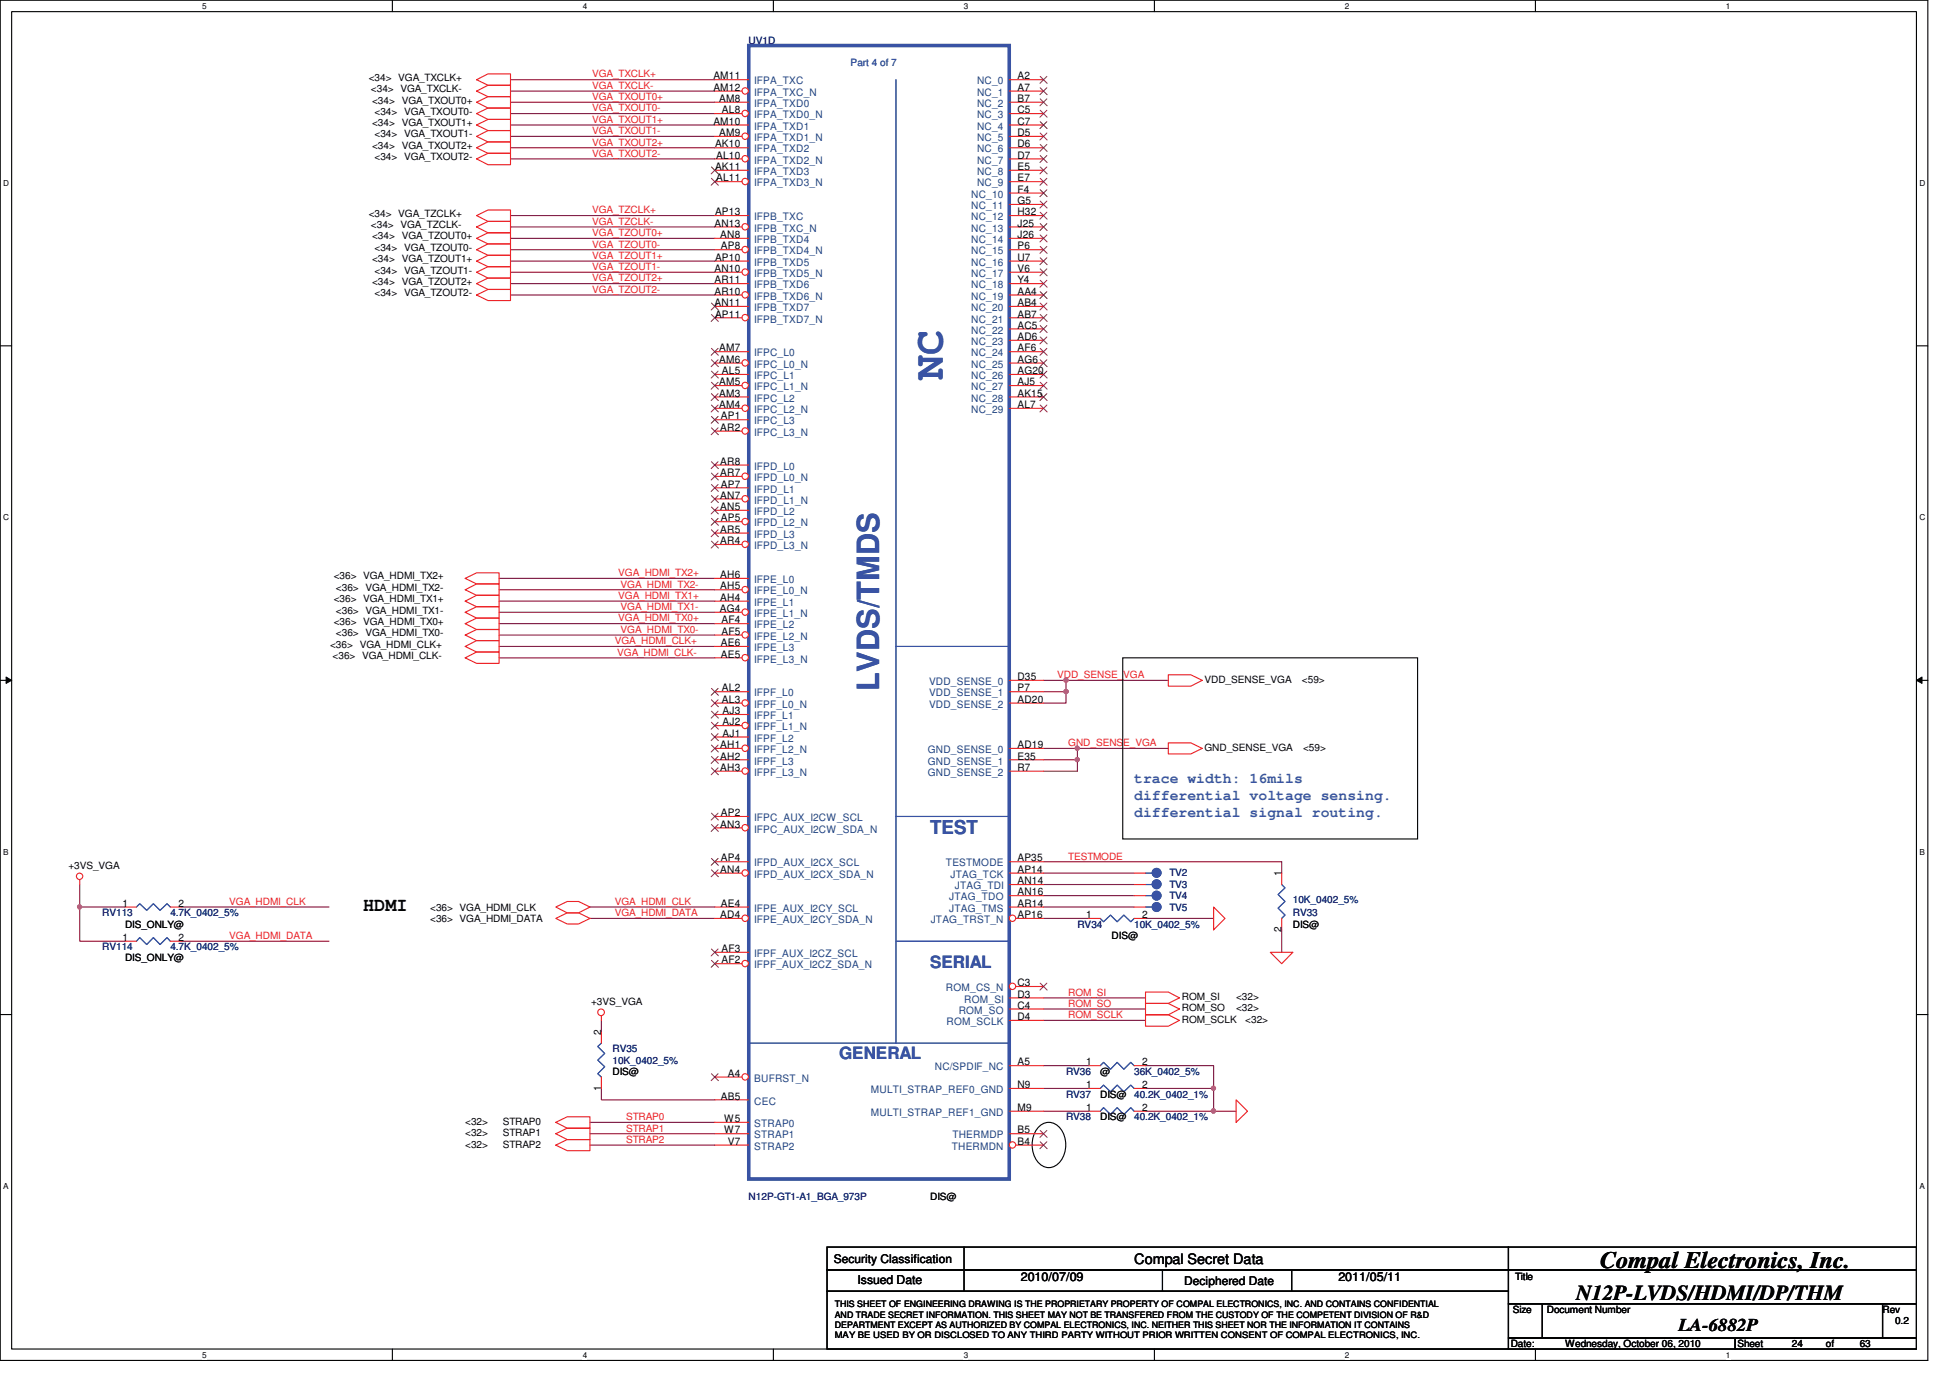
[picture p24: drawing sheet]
<svg xmlns="http://www.w3.org/2000/svg" width="297mm" height="210mm" viewBox="0 0 297 210" stroke-linecap="round" stroke-linejoin="round" font-family="sans-serif">
<defs><g id="words">
<text font-size="6.3" fill="#3953a4" x="143.6" y="57.9" transform="rotate(-90 143.6 57.9)">NC</text>
<text font-size="4.7" fill="#3953a4" x="133.9" y="105.2" transform="rotate(-90 133.9 105.2)">LVDS/TMDS</text>
<text font-size="3.6" fill="#010202" x="243.8" y="193.3">Compal Electronics, Inc.</text>
<text font-size="3.3" fill="#010202" x="240.1" y="198.2">N12P-LVDS/HDMI/DP/THM</text>
<text font-size="2.9" fill="#3953a4" x="141.7" y="127.1">TEST</text>
<text font-size="2.9" fill="#010202" x="55.3" y="138.9">HDMI</text>
<text font-size="2.8" fill="#010202" x="255.7" y="202.9">LA-6882P</text>
<g font-size="2.6" fill="#3953a4">
<text x="141.7" y="147.5">SERIAL</text>
<text x="127.8" y="161.4">GENERAL</text>
</g>
<g font-size="2.2" fill="#3953a4">
<text x="172.8" y="119.4">trace width: 16mils</text>
<text x="172.8" y="121.9">differential voltage sensing.</text>
<text x="172.8" y="124.5">differential signal routing.</text>
</g>
<text font-size="2.2" fill="#010202" x="172.8" y="192.6">Compal Secret Data</text>
<g font-size="1.9" fill="#010202">
<text x="130.6" y="195.7">Issued Date</text>
<text x="155.5" y="195.2">2010/07/09</text>
<text x="203.9" y="195.2">2011/05/11</text>
</g>
<g font-size="1.8" fill="#010202">
<text x="127" y="192.4">Security Classification</text>
<text x="180.4" y="195.8">Deciphered Date</text>
</g>
<g font-size="1.6" fill="#010202">
<text x="108.7" y="13.8">AM12</text>
<text x="108.7" y="12.1">AM11</text>
<text x="109.6" y="15.5">AM8</text>
<text x="110" y="17.3">AL8</text>
<text x="155" y="12.1">A2</text>
<text x="155" y="13.8">A7</text>
<text x="155" y="15.5">B7</text>
<text x="155" y="17.3">C5</text>
<text x="108.7" y="19">AM10</text>
<text x="108.9" y="22.5">AK10</text>
<text x="109.6" y="20.7">AM9</text>
<text x="155" y="19">C7</text>
<text x="155" y="20.7">D5</text>
<text x="155" y="22.5">D6</text>
<text x="108.9" y="25.9">AK11</text>
<text x="109.1" y="24.2">AL10</text>
<text x="109.1" y="27.6">AL11</text>
<text x="155" y="24.2">D7</text>
<text x="155" y="25.9">E5</text>
<text x="155" y="27.6">E7</text>
<text x="155" y="29.4">F4</text>
<text x="108.8" y="34.5">AN13</text>
<text x="108.9" y="32.8">AP13</text>
<text x="155" y="31.1">G5</text>
<text x="155" y="32.8">H32</text>
<text x="155" y="34.5">J25</text>
<text x="108.8" y="41.4">AN10</text>
<text x="108.9" y="39.7">AP10</text>
<text x="109.7" y="36.3">AN8</text>
<text x="109.8" y="38">AP8</text>
<text x="155" y="36.3">J26</text>
<text x="155" y="38">P6</text>
<text x="155" y="39.7">U7</text>
<text x="155" y="41.4">V6</text>
<text x="108.8" y="43.2">AR11</text>
<text x="108.8" y="44.9">AR10</text>
<text x="108.8" y="46.6">AN11</text>
<text x="155" y="43.2">Y4</text>
<text x="155" y="44.9">AA4</text>
<text x="155" y="46.6">AB4</text>
<text x="108.9" y="48.4">AP11</text>
<text x="109.6" y="53.5">AM7</text>
<text x="155" y="48.4">AB7</text>
<text x="155" y="50.1">AC5</text>
<text x="155" y="51.8">AD6</text>
<text x="155" y="53.5">AF6</text>
<text x="109.6" y="55.3">AM6</text>
<text x="109.6" y="58.7">AM5</text>
<text x="110" y="57">AL5</text>
<text x="155" y="55.3">AG6</text>
<text x="155" y="57">AG20</text>
<text x="155" y="58.7">AJ5</text>
<text x="109.6" y="60.4">AM3</text>
<text x="109.6" y="62.2">AM4</text>
<text x="109.7" y="65.7">AR2</text>
<text x="109.8" y="63.9">AP1</text>
<text x="155" y="60.4">AK15</text>
<text x="155" y="62.2">AL7</text>
<text x="109.7" y="70.8">AR8</text>
<text x="109.7" y="72.6">AR7</text>
<text x="109.7" y="76">AN7</text>
<text x="109.7" y="77.7">AN5</text>
<text x="109.8" y="74.3">AP7</text>
<text x="109.7" y="82.9">AR4</text>
<text x="109.7" y="81.2">AR5</text>
<text x="109.8" y="79.5">AP5</text>
<text x="109.7" y="88.1">AH6</text>
<text x="109.7" y="89.8">AH5</text>
<text x="109.6" y="93.3">AG4</text>
<text x="109.7" y="91.6">AH4</text>
<text x="109.9" y="95">AF4</text>
<text x="109.8" y="98.5">AE6</text>
<text x="109.8" y="100.2">AE5</text>
<text x="109.9" y="96.7">AF5</text>
<text x="110" y="105.4">AL2</text>
<text x="110" y="107.1">AL3</text>
<text x="155" y="103.6">D35</text>
<text x="155" y="105.4">P7</text>
<text x="155" y="107.1">AD20</text>
<text x="110.1" y="108.8">AJ3</text>
<text x="110.1" y="110.5">AJ2</text>
<text x="110.1" y="112.3">AJ1</text>
<text x="109.7" y="114">AH1</text>
<text x="109.7" y="115.7">AH2</text>
<text x="109.7" y="117.5">AH3</text>
<text x="155" y="114">AD19</text>
<text x="155" y="115.7">E35</text>
<text x="155" y="117.5">R7</text>
<text x="109.8" y="124.4">AP2</text>
<text x="109.7" y="126.1">AN3</text>
<text x="109.8" y="131.3">AP4</text>
<text x="155" y="131.3">AP35</text>
<text x="109.7" y="133">AN4</text>
<text x="155" y="134.7">AN14</text>
<text x="155" y="136.4">AN16</text>
<text x="155" y="133">AP14</text>
<text x="195.2" y="133.6" transform="rotate(-90 195.2 133.6)">1</text>
<text x="18.7" y="143.4">1</text>
<text x="18.7" y="138.2">1</text>
<text x="27.2" y="143.4">2</text>
<text x="27.2" y="138.2">2</text>
<text x="109.7" y="139.9">AD4</text>
<text x="109.8" y="138.2">AE4</text>
<text x="155" y="139.9">AP16</text>
<text x="155" y="138.2">AR14</text>
<text x="165.5" y="139.9">1</text>
<text x="174" y="139.9">2</text>
<text x="195.2" y="142" transform="rotate(-90 195.2 142)">2</text>
<text x="109.9" y="145.1">AF3</text>
<text x="109.9" y="146.8">AF2</text>
<text x="155" y="155.4">D4</text>
<text x="155" y="150.3">C3</text>
<text x="155" y="153.7">C4</text>
<text x="155" y="152">D3</text>
<text x="91.6" y="157.7" transform="rotate(-90 91.6 157.7)">2</text>
<text x="91.6" y="166.2" transform="rotate(-90 91.6 166.2)">1</text>
<text x="109.8" y="167.6">AB5</text>
<text x="110.9" y="164.1">A4</text>
<text x="155" y="165.8">N9</text>
<text x="155" y="162.3">A5</text>
<text x="165.5" y="162.3">1</text>
<text x="165.5" y="165.8">1</text>
<text x="174" y="162.3">2</text>
<text x="174" y="165.8">2</text>
<text x="110.3" y="171">W5</text>
<text x="110.3" y="172.7">W7</text>
<text x="155" y="169.3">M9</text>
<text x="155" y="172.7">B5</text>
<text x="165.5" y="169.3">1</text>
<text x="174" y="169.3">2</text>
<text x="110.9" y="174.5">V7</text>
<text x="155" y="174.5">B4</text>
</g>
<g font-size="1.6" fill="#1d437e">
<text x="114.9" y="14.6">IFPA_TXC_N</text>
<text x="114.9" y="12.9">IFPA_TXC</text>
<text x="114.9" y="16.3">IFPA_TXD0</text>
<text x="148.8" y="12.9">NC_0</text>
<text x="148.8" y="14.6">NC_1</text>
<text x="148.8" y="16.3">NC_2</text>
<text x="114.9" y="18">IFPA_TXD0_N</text>
<text x="114.9" y="19.8">IFPA_TXD1</text>
<text x="114.9" y="21.5">IFPA_TXD1_N</text>
<text x="114.9" y="23.2">IFPA_TXD2</text>
<text x="148.8" y="18">NC_3</text>
<text x="148.8" y="19.8">NC_4</text>
<text x="148.8" y="21.5">NC_5</text>
<text x="148.8" y="23.2">NC_6</text>
<text x="114.9" y="24.9">IFPA_TXD2_N</text>
<text x="114.9" y="26.7">IFPA_TXD3</text>
<text x="114.9" y="28.4">IFPA_TXD3_N</text>
<text x="148.8" y="24.9">NC_7</text>
<text x="148.8" y="26.7">NC_8</text>
<text x="148.8" y="28.4">NC_9</text>
<text x="114.9" y="33.6">IFPB_TXC</text>
<text x="114.9" y="35.3">IFPB_TXC_N</text>
<text x="148" y="30.1">NC_10</text>
<text x="148" y="31.9">NC_11</text>
<text x="148" y="33.6">NC_12</text>
<text x="148" y="35.3">NC_13</text>
<text x="114.9" y="37">IFPB_TXD4</text>
<text x="114.9" y="38.8">IFPB_TXD4_N</text>
<text x="114.9" y="40.5">IFPB_TXD5</text>
<text x="148" y="37">NC_14</text>
<text x="148" y="38.8">NC_15</text>
<text x="148" y="40.5">NC_16</text>
<text x="114.9" y="42.2">IFPB_TXD5_N</text>
<text x="114.9" y="43.9">IFPB_TXD6</text>
<text x="114.9" y="45.7">IFPB_TXD6_N</text>
<text x="114.9" y="47.4">IFPB_TXD7</text>
<text x="148" y="42.2">NC_17</text>
<text x="148" y="43.9">NC_18</text>
<text x="148" y="45.7">NC_19</text>
<text x="148" y="47.4">NC_20</text>
<text x="114.9" y="49.1">IFPB_TXD7_N</text>
<text x="148" y="49.1">NC_21</text>
<text x="148" y="50.8">NC_22</text>
<text x="148" y="52.6">NC_23</text>
<text x="114.9" y="54.3">IFPC_L0</text>
<text x="114.9" y="56">IFPC_L0_N</text>
<text x="114.9" y="57.8">IFPC_L1</text>
<text x="114.9" y="59.5">IFPC_L1_N</text>
<text x="148" y="54.3">NC_24</text>
<text x="148" y="56">NC_25</text>
<text x="148" y="57.8">NC_26</text>
<text x="148" y="59.5">NC_27</text>
<text x="114.9" y="61.2">IFPC_L2</text>
<text x="114.9" y="62.9">IFPC_L2_N</text>
<text x="114.9" y="64.7">IFPC_L3</text>
<text x="148" y="61.2">NC_28</text>
<text x="148" y="62.9">NC_29</text>
<text x="114.9" y="66.4">IFPC_L3_N</text>
<text x="114.9" y="71.6">IFPD_L0</text>
<text x="114.9" y="73.3">IFPD_L0_N</text>
<text x="114.9" y="75.1">IFPD_L1</text>
<text x="114.9" y="76.7">IFPD_L1_N</text>
<text x="114.9" y="80.2">IFPD_L2_N</text>
<text x="114.9" y="83.7">IFPD_L3_N</text>
<text x="114.9" y="78.5">IFPD_L2</text>
<text x="114.9" y="82">IFPD_L3</text>
<text x="114.9" y="88.9">IFPE_L0</text>
<text x="114.9" y="90.6">IFPE_L0_N</text>
<text x="114.9" y="92.3">IFPE_L1</text>
<text x="114.9" y="94">IFPE_L1_N</text>
<text x="114.9" y="95.8">IFPE_L2</text>
<text x="114.9" y="97.5">IFPE_L2_N</text>
<text x="114.9" y="99.2">IFPE_L3</text>
<text x="114.9" y="101">IFPE_L3_N</text>
<text x="114.9" y="106.1">IFPF_L0</text>
<text x="114.9" y="107.9">IFPF_L0_N</text>
<text x="141.5" y="104.4">VDD_SENSE_0</text>
<text x="141.5" y="106.1">VDD_SENSE_1</text>
<text x="141.5" y="107.9">VDD_SENSE_2</text>
<text x="114.9" y="109.6">IFPF_L1</text>
<text x="114.9" y="111.3">IFPF_L1_N</text>
<text x="114.9" y="113">IFPF_L2</text>
<text x="114.9" y="114.8">IFPF_L2_N</text>
<text x="114.9" y="116.5">IFPF_L3</text>
<text x="114.9" y="118.2">IFPF_L3_N</text>
<text x="141.3" y="114.8">GND_SENSE_0</text>
<text x="141.3" y="116.5">GND_SENSE_1</text>
<text x="141.3" y="118.2">GND_SENSE_2</text>
<text x="114.9" y="125.1">IFPC_AUX_I2CW_SCL</text>
<text x="114.9" y="126.9">IFPC_AUX_I2CW_SDA_N</text>
<text x="114.9" y="132">IFPD_AUX_I2CX_SCL</text>
<text x="114.9" y="133.8">IFPD_AUX_I2CX_SDA_N</text>
<text x="144.1" y="132">TESTMODE</text>
<text x="144.6" y="137.2">JTAG_TDO</text>
<text x="144.8" y="133.8">JTAG_TCK</text>
<text x="145.5" y="135.5">JTAG_TDI</text>
<text x="114.9" y="138.9">IFPE_AUX_I2CY_SCL</text>
<text x="114.9" y="140.7">IFPE_AUX_I2CY_SDA_N</text>
<text x="141.8" y="140.7">JTAG_TRST_N</text>
<text x="144.6" y="138.9">JTAG_TMS</text>
<text x="114.9" y="145.8">IFPF_AUX_I2CZ_SCL</text>
<text x="114.9" y="147.6">IFPF_AUX_I2CZ_SDA_N</text>
<text x="144.1" y="151">ROM_CS_N</text>
<text x="146" y="154.5">ROM_SO</text>
<text x="146.9" y="152.8">ROM_SI</text>
<text x="144.2" y="156.2">ROM_SCLK</text>
<text x="114.9" y="164.8">BUFRST_N</text>
<text x="132.7" y="166.6">MULTI_STRAP_REF0_GND</text>
<text x="142.4" y="163.1">NC/SPDIF_NC</text>
<text x="114.9" y="171.7">STRAP0</text>
<text x="114.9" y="173.5">STRAP1</text>
<text x="114.9" y="168.3">CEC</text>
<text x="132.7" y="170">MULTI_STRAP_REF1_GND</text>
<text x="145.1" y="173.5">THERMDP</text>
<text x="114.9" y="175.2">STRAP2</text>
<text x="145" y="175.2">THERMDN</text>
</g>
<g font-size="1.5" fill="#ed2024">
<text x="90.2" y="11.8">VGA_TXCLK+</text>
<text x="90.2" y="17">VGA_TXOUT0-</text>
<text x="90.2" y="15.2">VGA_TXOUT0+</text>
<text x="90.2" y="13.5">VGA_TXCLK-</text>
<text x="90.2" y="18.7">VGA_TXOUT1+</text>
<text x="90.2" y="20.4">VGA_TXOUT1-</text>
<text x="90.2" y="22.2">VGA_TXOUT2+</text>
<text x="90.2" y="23.9">VGA_TXOUT2-</text>
<text x="90.2" y="36">VGA_TZOUT0+</text>
<text x="90.2" y="34.2">VGA_TZCLK-</text>
<text x="90.2" y="32.5">VGA_TZCLK+</text>
<text x="90.2" y="37.7">VGA_TZOUT0-</text>
<text x="90.2" y="39.5">VGA_TZOUT1+</text>
<text x="90.2" y="41.1">VGA_TZOUT1-</text>
<text x="90.2" y="42.9">VGA_TZOUT2+</text>
<text x="90.2" y="44.6">VGA_TZOUT2-</text>
<text x="94.2" y="87.8">VGA_HDMI_TX2+</text>
<text x="94.5" y="89.5">VGA_HDMI_TX2-</text>
<text x="94.2" y="91.3">VGA_HDMI_TX1+</text>
<text x="94.2" y="94.7">VGA_HDMI_TX0+</text>
<text x="94.5" y="93">VGA_HDMI_TX1-</text>
<text x="93.6" y="98.2">VGA_HDMI_CLK+</text>
<text x="94" y="99.9">VGA_HDMI_CLK-</text>
<text x="94.5" y="96.4">VGA_HDMI_TX0-</text>
<text x="161" y="103.3">VDD_SENSE_VGA</text>
<text x="162.7" y="113.7">GND_SENSE_VGA</text>
<text x="162.7" y="131">TESTMODE</text>
<text x="34.9" y="137.9">VGA_HDMI_CLK</text>
<text x="93.6" y="137.9">VGA_HDMI_CLK</text>
<text x="34.9" y="143.1">VGA_HDMI_DATA</text>
<text x="93.6" y="139.6">VGA_HDMI_DATA</text>
<text x="162.7" y="151.7">ROM_SI</text>
<text x="162.7" y="153.4">ROM_SO</text>
<text x="162.7" y="155.1">ROM_SCLK</text>
<text x="95.4" y="170.7">STRAP0</text>
<text x="95.4" y="172.4">STRAP1</text>
<text x="95.4" y="174.2">STRAP2</text>
</g>
<g font-size="1.5" fill="#282973">
<text x="114" y="6.6">UV1D</text>
<text x="178.1" y="135.3">TV3</text>
<text x="178.1" y="133.6">TV2</text>
<text x="178.1" y="137">TV4</text>
<text x="196.9" y="137.5">10K_0402_5%</text>
<text x="15.6" y="139.6">RV113</text>
<text x="25.9" y="139.6">4.7K_0402_5%</text>
<text x="164.1" y="141.3">RV34</text>
<text x="172.8" y="141.3">10K_0402_5%</text>
<text x="178.1" y="138.8">TV5</text>
<text x="196.9" y="139.6">RV33</text>
<text x="15.6" y="144.8">RV114</text>
<text x="25.9" y="144.8">4.7K_0402_5%</text>
<text x="93.3" y="160.4">RV35</text>
<text x="93.3" y="162.1">10K_0402_5%</text>
<text x="162.4" y="163.8">RV36</text>
<text x="162.4" y="167.3">RV37</text>
<text x="172.8" y="163.8">36K_0402_5%</text>
<text x="172.8" y="167.3">40.2K_0402_1%</text>
<text x="162.4" y="170.7">RV38</text>
<text x="172.8" y="170.7">40.2K_0402_1%</text>
<text x="114" y="182.8">N12P-GT1-A1_BGA_973P</text>
</g>
<text font-size="1.5" fill="#3953a4" x="129.6" y="10.1">Part 4 of 7</text>
<g font-size="1.5" fill="#010202">
<text x="56.2" y="12.3">&lt;34&gt; VGA_TXCLK+</text>
<text x="56.5" y="14.1">&lt;34&gt; VGA_TXCLK-</text>
<text x="56.7" y="15.8">&lt;34&gt; VGA_TXOUT0+</text>
<text x="57.1" y="17.5">&lt;34&gt; VGA_TXOUT0-</text>
<text x="56.7" y="22.7">&lt;34&gt; VGA_TXOUT2+</text>
<text x="56.7" y="19.2">&lt;34&gt; VGA_TXOUT1+</text>
<text x="57.1" y="21">&lt;34&gt; VGA_TXOUT1-</text>
<text x="57.1" y="24.4">&lt;34&gt; VGA_TXOUT2-</text>
<text x="56.2" y="33.1">&lt;34&gt; VGA_TZCLK+</text>
<text x="56.5" y="34.8">&lt;34&gt; VGA_TZCLK-</text>
<text x="56.7" y="36.5">&lt;34&gt; VGA_TZOUT0+</text>
<text x="56.7" y="40">&lt;34&gt; VGA_TZOUT1+</text>
<text x="57.1" y="38.2">&lt;34&gt; VGA_TZOUT0-</text>
<text x="57.1" y="41.7">&lt;34&gt; VGA_TZOUT1-</text>
<text x="56.7" y="43.4">&lt;34&gt; VGA_TZOUT2+</text>
<text x="57.1" y="45.1">&lt;34&gt; VGA_TZOUT2-</text>
<text x="50.8" y="88.3">&lt;36&gt; VGA_HDMI_TX2+</text>
<text x="50.8" y="91.8">&lt;36&gt; VGA_HDMI_TX1+</text>
<text x="50.8" y="95.2">&lt;36&gt; VGA_HDMI_TX0+</text>
<text x="51.2" y="93.5">&lt;36&gt; VGA_HDMI_TX1-</text>
<text x="51.2" y="90">&lt;36&gt; VGA_HDMI_TX2-</text>
<text x="50.3" y="98.7">&lt;36&gt; VGA_HDMI_CLK+</text>
<text x="50.7" y="100.4">&lt;36&gt; VGA_HDMI_CLK-</text>
<text x="51.2" y="96.9">&lt;36&gt; VGA_HDMI_TX0-</text>
<text x="183.5" y="104.1">VDD_SENSE_VGA</text>
<text x="198.3" y="104.1">&lt;59&gt;</text>
<text x="183.5" y="114.4">GND_SENSE_VGA</text>
<text x="198.5" y="114.4">&lt;59&gt;</text>
<text x="10.4" y="132.4">+3VS_VGA</text>
<text x="19" y="141.3">DIS_ONLY@</text>
<text x="65.5" y="140.5">&lt;36&gt; VGA_HDMI_DATA</text>
<text x="65.5" y="138.8">&lt;36&gt; VGA_HDMI_CLK</text>
<text x="169.3" y="143.1">DIS@</text>
<text x="196.9" y="141.3">DIS@</text>
<text x="19" y="146.5">DIS_ONLY@</text>
<text x="90" y="153.1">+3VS_VGA</text>
<text x="180" y="152.4">ROM_SI</text>
<text x="180" y="154.1">ROM_SO</text>
<text x="180" y="155.9">ROM_SCLK</text>
<text x="188.3" y="152.4">&lt;32&gt;</text>
<text x="188.3" y="154.1">&lt;32&gt;</text>
<text x="189.7" y="155.9">&lt;32&gt;</text>
<text x="93.3" y="163.8">DIS@</text>
<text x="167.6" y="163.8">@</text>
<text x="167.6" y="167.3">DIS@</text>
<text x="70.9" y="171.4">&lt;32&gt;</text>
<text x="70.9" y="173.1">&lt;32&gt;</text>
<text x="76.6" y="171.4">STRAP0</text>
<text x="76.6" y="173.1">STRAP1</text>
<text x="167.6" y="170.7">DIS@</text>
<text x="70.9" y="174.9">&lt;32&gt;</text>
<text x="76.6" y="174.9">STRAP2</text>
<text x="141.7" y="182.8">DIS@</text>
<text x="230.8" y="195.1">Title</text>
<text x="230.5" y="200.1">Size</text>
<text x="235.6" y="200.1">Document Number</text>
<text x="286.8" y="200.1">Rev</text>
<text x="288.7" y="201.8">0.2</text>
<text x="230.1" y="205.3">Date:</text>
<text x="238.4" y="205.3">Wednesday, October 06, 2010</text>
<text x="264.7" y="205.3">Sheet</text>
<text x="273" y="205.3">24</text>
<text x="278.1" y="205.3">of</text>
<text x="283.3" y="205.3">63</text>
</g>
<g font-size="1.4" fill="#010202">
<text x="127.2" y="199.2">THIS SHEET OF ENGINEERING DRAWING IS THE PROPRIETARY PROPERTY OF COMPAL ELECTRONICS, INC. AND CONTAINS CONFIDENTIAL</text>
<text x="127.2" y="200.8">AND TRADE SECRET INFORMATION. THIS SHEET MAY NOT BE TRANSFERED FROM THE CUSTODY OF THE COMPETENT DIVISION OF R&amp;D</text>
<text x="127.2" y="202.3">DEPARTMENT EXCEPT AS AUTHORIZED BY COMPAL ELECTRONICS, INC. NEITHER THIS SHEET NOR THE INFORMATION IT CONTAINS</text>
<text x="127.2" y="203.9">MAY BE USED BY OR DISCLOSED TO ANY THIRD PARTY WITHOUT PRIOR WRITTEN CONSENT OF COMPAL ELECTRONICS, INC.</text>
</g>
<g font-size="1.3" fill="#010202">
<text x="30.8" y="1.4">5</text>
<text x="88.8" y="1.4">4</text>
<text x="146.8" y="1.4">3</text>
<text x="204.8" y="1.4">2</text>
<text x="262.9" y="1.4">1</text>
<text x=".5" y="28.4">D</text>
<text x="292.4" y="28.4">D</text>
<text x=".5" y="79.3">C</text>
<text x="292.4" y="79.3">C</text>
<text x=".5" y="130.3">B</text>
<text x="292.4" y="130.3">B</text>
<text x=".5" y="181.2">A</text>
<text x="292.4" y="181.2">A</text>
<text x="30.8" y="206.9">5</text>
<text x="88.8" y="206.9">4</text>
<text x="146.8" y="206.9">3</text>
<text x="204.8" y="206.9">2</text>
<text x="262.9" y="206.9">1</text>
</g>
</g></defs>
<path d="M0 0h293.7v207.3h-293.7zM1.8 1.8h290.1v203.8h-290.1z" fill="none" stroke="#010202" stroke-width=".17"/>
<g fill="#fff">
<path d="M30.8 .3h.6v1.3h-.6z"/>
<path d="M30.8 205.8h.6v1.4h-.6z"/>
</g>
<path d="M59.8 0v1.8M59.8 205.6v1.7" fill="none" stroke="#010202" stroke-width=".17"/>
<g fill="#fff">
<path d="M88.8 .3h.6v1.3h-.6z"/>
<path d="M88.8 205.8h.6v1.4h-.6z"/>
</g>
<path d="M117.8 0v1.8M117.8 205.6v1.7" fill="none" stroke="#010202" stroke-width=".17"/>
<g fill="#fff">
<path d="M146.8 .3h.7v1.3h-.7z"/>
<path d="M146.8 205.8h.7v1.4h-.7z"/>
</g>
<path d="M175.8 0v1.8M175.8 205.6v1.7" fill="none" stroke="#010202" stroke-width=".17"/>
<g fill="#fff">
<path d="M204.8 .3h.7v1.3h-.7z"/>
<path d="M204.8 205.8h.7v1.4h-.7z"/>
</g>
<path d="M233.9 0v1.8M233.9 205.6v1.7" fill="none" stroke="#010202" stroke-width=".17"/>
<g fill="#fff">
<path d="M262.9 .3h.7v1.3h-.7z"/>
<path d="M262.9 205.8h.7v1.4h-.7z"/>
<path d="M.5 27.2h.9v1.4h-.9z"/>
<path d="M292.4 27.2h.9v1.4h-.9z"/>
<path d="M.5 78.1h.9v1.4h-.9z"/>
<path d="M292.4 78.1h.9v1.4h-.9z"/>
</g>
<path d="M0 52.7h1.8M291.9 52.7h1.8" fill="none" stroke="#010202" stroke-width=".17"/>
<g fill="#fff">
<path d="M.5 129.1h.8v1.4h-.8z"/>
<path d="M292.4 129.1h.8v1.4h-.8z"/>
</g>
<path d="M0 103.7h1.8M291.9 103.7h1.8" fill="none" stroke="#010202" stroke-width=".17"/>
<path d="M.9 103.2l.9 .5-.9 .4z" fill="#010202"/>
<path d="M.9 103.2l.9 .5-.9 .4z" fill="none" stroke="#010202" stroke-width=".15"/>
<path d="M291.9 103.7l.9-.5v.9z" fill="#010202"/>
<path d="M291.9 103.7l.9-.5v.9z" fill="none" stroke="#010202" stroke-width=".15"/>
<g fill="#fff">
<path d="M.5 180h.8v1.4h-.8z"/>
<path d="M292.4 180h.8v1.4h-.8z"/>
</g>
<path d="M0 154.6h1.8M291.9 154.6h1.8" fill="none" stroke="#010202" stroke-width=".17"/>
<path d="M77.8 17.3h31.1M77.8 15.6h31.1M77.8 19h31.1M77.8 13.9h31.1M77.8 12.1h31.1M77.8 20.8h31.1M77.8 22.5h31.1M77.8 24.2h31.1M159 114h5.1v1.8h-5.1M159 117.5h5.1" fill="none" stroke="#7f1442" stroke-width=".17"/>
<circle cx="164.1" cy="115.8" r=".32" fill="#b9529f"/>
<circle cx="164.1" cy="115.8" r=".32" fill="none" stroke="#b9529f" stroke-width=".17"/>
<path d="M164.1 115.8v1.7M89.9 140h19M89.9 138.2h19M159 165.9h6.9M159 169.3h6.9M174.5 165.9h10.4v3.4h3.4" fill="none" stroke="#7f1442" stroke-width=".17"/>
<circle cx="184.8" cy="169.3" r=".33" fill="#b9529f"/>
<circle cx="184.8" cy="169.3" r=".33" fill="none" stroke="#b9529f" stroke-width=".17"/>
<g fill="none" stroke="#7f1442" stroke-width=".17">
<path d="M159 103.7h3.4M162.4 105.4v1.7h-3.4M159 133.1h13.8M159 134.8h13.8M159 136.5h13.8M159 138.2h13.8M159 140h6.9M159 131.3h36.2v1.8M174.5 140h10.4M159 152.1h15.5M159 153.8h15.5M159 155.5h15.5"/>
<path d="M195.2 141.7v3.4M89.9 171h19M89.9 174.5h19M89.9 172.8h19M174.5 169.3h10.4"/>
</g>
<circle cx="162.4" cy="105.4" r=".33" fill="#b9529f"/>
<circle cx="162.4" cy="105.4" r=".33" fill="none" stroke="#b9529f" stroke-width=".17"/>
<path d="M178 103.7h-15.6v1.7h-3.4" fill="none" stroke="#7f1442" stroke-width=".17"/>
<circle cx="162.4" cy="103.6" r=".33" fill="#b9529f"/>
<circle cx="162.4" cy="103.6" r=".33" fill="none" stroke="#b9529f" stroke-width=".17"/>
<path d="M12.1 138.2v5.2h6.9M27.7 138.2h22.4M27.7 143.4h22.4" fill="none" stroke="#7f1442" stroke-width=".17"/>
<circle cx="12.1" cy="138.2" r=".32" fill="#b9529f"/>
<circle cx="12.1" cy="138.2" r=".32" fill="none" stroke="#b9529f" stroke-width=".17"/>
<path d="M77.8 38.1h31.1M77.8 36.3h31.1M77.8 39.8h31.1M77.8 34.6h31.1M77.8 32.8h31.1M77.8 41.5h31.1M77.8 43.2h31.1M77.8 45h31.1M12.1 134.8v3.4h6.9M91.6 155.5v1.7M91.6 165.9v1.7h17.3M174.5 162.4h10.4v3.5" fill="none" stroke="#7f1442" stroke-width=".17"/>
<circle cx="184.8" cy="165.8" r=".32" fill="#b9529f"/>
<circle cx="184.8" cy="165.8" r=".32" fill="none" stroke="#b9529f" stroke-width=".17"/>
<path d="M76 93.3h32.9M76 91.6h32.9M76 89.9h32.9M76 88.1h32.9M76 96.8h32.9M76 95h32.9M76 98.5h32.9M76 100.2h32.9M164.1 114h13.9M159 162.4h6.9" fill="none" stroke="#7f1442" stroke-width=".17"/>
<circle cx="164.1" cy="114" r=".32" fill="#b9529f"/>
<circle cx="164.1" cy="114" r=".32" fill="none" stroke="#b9529f" stroke-width=".17"/>
<g fill="none" stroke="#ed2024" stroke-width=".17">
<path d="M72.6 15.6l1.7-.9h3.5v1.8h-3.5zM72.6 19l1.7-.8h3.5v1.7h-3.5zM72.6 13.9l1.7-.9h3.5v1.7h-3.5zM72.6 12.1l1.7-.8h3.5v1.7h-3.5zM72.6 17.3l1.7-.8h3.5v1.7h-3.5zM72.6 22.5l1.7-.9h3.5v1.8h-3.5zM72.6 24.2l1.7-.8h3.5v1.7h-3.5zM72.6 20.8l1.7-.9h3.5v1.7h-3.5zM72.6 36.3l1.7-.8h3.5v1.7h-3.5zM72.6 39.8l1.7-.9h3.5v1.7h-3.5zM72.6 34.6l1.7-.9h3.5v1.8h-3.5zM72.6 32.8l1.7-.8h3.5v1.7h-3.5z"/>
<path d="M72.6 38.1l1.7-.9h3.5v1.7h-3.5zM72.6 43.2l1.7-.8h3.5v1.7h-3.5zM72.6 45l1.7-.9h3.5v1.7h-3.5zM72.6 41.5l1.7-.9h3.5v1.8h-3.5zM70.9 93.3l1.7-.8h3.4v1.7h-3.4zM70.9 91.6l1.7-.9h3.4v1.8h-3.4zM70.9 89.9l1.7-.9h3.4v1.7h-3.4zM70.9 88.1l1.7-.8h3.4v1.7h-3.4zM70.9 96.8l1.7-.9h3.4v1.7h-3.4zM70.9 98.5l1.7-.9h3.4v1.8h-3.4zM70.9 95l1.7-.8h3.4v1.7h-3.4zM70.9 100.2l1.7-.8h3.4v1.7h-3.4z"/>
<path d="M178 102.8h3.4l1.7 .9-1.7 .9h-3.4zM178 113.2h3.4l1.7 .8-1.7 .9h-3.4zM12.1 134.1v.7M84.7 140l1.7-.9h1.7l1.8 .9-1.8 .8h-1.7zM84.7 138.2l1.7-.8h1.7l1.8 .8-1.8 .9h-1.7zM184.9 138.2l1.7 1.8-1.7 1.7zM91.6 154.8v.7M174.5 151.2h3.5l1.7 .9-1.7 .8h-3.5zM174.5 152.9h3.5l1.7 .9-1.7 .8h-3.5zM174.5 154.6h3.5l1.7 .9-1.7 .9h-3.5zM193.5 145.1h3.4l-1.7 1.8zM84.7 171l1.7-.8h3.5v1.7h-3.5z"/>
<path d="M84.7 172.8l1.7-.9h3.5v1.7h-3.5zM84.7 174.5l1.7-.9h3.5v1.7h-3.5zM165.9 162.4h1.7M172.8 162.4h1.7M188.3 167.6l1.7 1.7-1.7 1.7z"/>
<circle cx="12.1" cy="133.5" r=".49"/>
<circle cx="91.6" cy="154.3" r=".51"/>
</g>
<g fill="none" stroke="#010202" stroke-width=".17">
<path d="M171 100.2h44.9v27.6h-44.9zM158.2 171.8a2.14 2.14 0 0 1 3.6 .5 4.1 4.1 0 0 1-.9 5.3 2.13 2.13 0 0 1-3.1-1 4.3 4.3 0 0 1 .4-4.8zM126 190h103.8v3.5h-103.8zM126 193.5h103.8v3.3h-103.8zM126 196.8h103.8v8.8h-103.8zM146.9 190v6.8M177.1 193.5v3.3M196.8 193.5v3.3M229.8 190h62.1v3.5h-62.1zM229.8 193.5h62.1v5.2h-62.1zM229.8 198.7h5.1v5.2h-5.1zM234.9 198.7h51.9v5.2h-51.9z"/>
<path d="M286.8 198.7h5.1v5.2h-5.1zM229.8 203.9h34.5v1.7h-34.5zM264.3 203.9h27.6v1.7h-27.6z"/>
</g>
<path d="M167.6 162.4l.5-.5 1.1 1 1-1 1 1 1.1-1 .5 .5" fill="none" stroke="#3953a4" stroke-width=".17"/>
<circle cx="176.2" cy="134.7" r=".68" fill="#3953a4"/>
<g fill="none" stroke="#3953a4" stroke-width=".17">
<path d="M174.5 134.8h1"/>
<circle cx="176.2" cy="134.7" r=".68"/>
</g>
<circle cx="176.2" cy="134.7" r=".68" fill="#3953a4"/>
<g fill="none" stroke="#3953a4" stroke-width=".17">
<path d="M174.5 134.8h1M195.2 134.8l.5 .5-1 1 1 1.1-1 1 1 1-.5 .6M167.6 165.9l.5-.5 1.1 1 1-1 1 1 1.1-1 .5 .5"/>
<circle cx="176.2" cy="134.7" r=".68"/>
</g>
<path d="M172.8 134.8h1.7M195.2 133.1v1.7M195.2 140v1.7M165.9 165.9h1.7M172.8 165.9h1.7" fill="none" stroke="#ed2024" stroke-width=".17"/>
<circle cx="176.2" cy="138.2" r=".68" fill="#3953a4"/>
<g fill="none" stroke="#3953a4" stroke-width=".17">
<path d="M174.5 138.2h1"/>
<circle cx="176.2" cy="138.2" r=".68"/>
</g>
<circle cx="176.2" cy="138.2" r=".68" fill="#3953a4"/>
<g fill="none" stroke="#3953a4" stroke-width=".17">
<path d="M174.5 138.2h1M167.6 169.3l.5-.5 1.1 1 1-1 1 1 1.1-1 .5 .5"/>
<circle cx="176.2" cy="138.2" r=".68"/>
</g>
<path d="M172.8 138.2h1.7M165.9 169.3h1.7M172.8 169.3h1.7" fill="none" stroke="#ed2024" stroke-width=".17"/>
<circle cx="176.2" cy="133" r=".68" fill="#3953a4"/>
<g fill="none" stroke="#3953a4" stroke-width=".17">
<path d="M174.5 133.1h1"/>
<circle cx="176.2" cy="133" r=".68"/>
</g>
<circle cx="176.2" cy="133" r=".68" fill="#3953a4"/>
<g fill="none" stroke="#3953a4" stroke-width=".17">
<path d="M20.8 138.2l.5-.5 1 1 1.1-1 1 1 1-1 .5 .5M167.6 140l.5 .5 1.1-1.1 1 1.1 1-1.1 1.1 1.1 .5-.5M174.5 133.1h1M20.8 143.4l.5-.5 1 1 1.1-1 1 1 1-1 .5 .5"/>
<circle cx="176.2" cy="133" r=".68"/>
</g>
<path d="M19 138.2h1.8M25.9 138.2h1.8M165.9 140h1.7M172.8 133.1h1.7M172.8 140h1.7M19 143.4h1.8M25.9 143.4h1.8" fill="none" stroke="#ed2024" stroke-width=".17"/>
<circle cx="176.2" cy="136.5" r=".68" fill="#3953a4"/>
<g fill="none" stroke="#3953a4" stroke-width=".17">
<path d="M174.5 136.5h1"/>
<circle cx="176.2" cy="136.5" r=".68"/>
</g>
<circle cx="176.2" cy="136.5" r=".68" fill="#3953a4"/>
<g fill="none" stroke="#3953a4" stroke-width=".17">
<path d="M136.5 12.1v146.9M136.5 98.5h17.3M136.5 124.4h17.3M174.5 136.5h1M91.6 159l-.5 .5 1 1-1 1 1 1.1-1 1 .5 .5M114 159h39.8M136.5 143.4h17.3"/>
<circle cx="176.2" cy="136.5" r=".68"/>
</g>
<path d="M172.8 136.5h1.7M91.6 157.2v1.8M91.6 164.1v1.8" fill="none" stroke="#ed2024" stroke-width=".17"/>
<path d="M114 6.9h39.8v172.8h-39.8z" fill="none" stroke="#3953a4" stroke-width=".51"/>
<circle cx="113.5" cy="13.9" r=".49" fill="#fff"/>
<g fill="none" stroke="#ed2024" stroke-width=".17">
<path d="M108.9 13.9h4.1M108.9 12.1h5.1M108.9 15.6h5.1M153.8 13.9h5.2M153.8 12.1h5.2M153.8 15.6h5.2M153.8 17.3h5.2M153.8 19h5.2M153.8 20.8h5.2M153.8 22.5h5.2M153.8 24.2h5.2M153.8 25.9h5.2"/>
<path d="M153.8 27.7h5.2M153.8 29.4h5.2M153.8 31.2h5.2M153.8 32.8h5.2"/>
<circle cx="113.5" cy="13.9" r=".49"/>
</g>
<g fill="none" stroke="#7f421c" stroke-width=".15">
<path d="M158.4 11.6l1.1 1.1M158.4 13.4l1.1 1M158.4 15.1l1.1 1M158.4 16.8l1.1 1.1M158.4 18.5l1.1 1.1M159.5 11.6l-1.1 1.1M159.5 13.4l-1.1 1M159.5 15.1l-1.1 1M159.5 16.8l-1.1 1.1M159.5 18.5l-1.1 1.1M158.4 20.3l1.1 1M158.4 22l1.1 1.1"/>
<path d="M158.4 23.7l1.1 1.1M158.4 25.4l1.1 1.1M158.4 27.2l1.1 1M158.4 28.9l1.1 1.1M158.4 30.6l1.1 1.1M158.4 32.3l1.1 1.1M159.5 20.3l-1.1 1M159.5 22l-1.1 1.1M159.5 23.7l-1.1 1.1M159.5 25.4l-1.1 1.1M159.5 27.2l-1.1 1M159.5 28.9l-1.1 1.1"/>
<path d="M159.5 30.6l-1.1 1.1M159.5 32.3l-1.1 1.1"/>
</g>
<circle cx="113.5" cy="17.3" r=".49" fill="#fff"/>
<g fill="none" stroke="#ed2024" stroke-width=".17">
<path d="M108.9 17.3h4.1M108.9 19h5.1"/>
<circle cx="113.5" cy="17.3" r=".49"/>
</g>
<circle cx="113.5" cy="20.8" r=".49" fill="#fff"/>
<g fill="none" stroke="#ed2024" stroke-width=".17">
<path d="M108.9 20.8h4.1M108.9 22.5h5.1"/>
<circle cx="113.5" cy="20.8" r=".49"/>
</g>
<circle cx="113.5" cy="24.2" r=".49" fill="#fff"/>
<g fill="none" stroke="#ed2024" stroke-width=".17">
<path d="M108.9 24.2h4.1M108.9 25.9h5.1"/>
<circle cx="113.5" cy="24.2" r=".49"/>
</g>
<path d="M108.4 25.4l1 1.1M109.4 25.4l-1.1 1.1" fill="none" stroke="#7f421c" stroke-width=".15"/>
<circle cx="113.5" cy="27.7" r=".49" fill="#fff"/>
<g fill="none" stroke="#ed2024" stroke-width=".17">
<path d="M108.9 27.7h4.1M108.9 32.8h5.1"/>
<circle cx="113.5" cy="27.7" r=".49"/>
</g>
<path d="M108.4 27.2l1 1M109.4 27.2l-1.1 1" fill="none" stroke="#7f421c" stroke-width=".15"/>
<circle cx="113.5" cy="34.6" r=".49" fill="#fff"/>
<g fill="none" stroke="#ed2024" stroke-width=".17">
<path d="M108.9 34.6h4.1M108.9 36.3h5.1"/>
<circle cx="113.5" cy="34.6" r=".49"/>
</g>
<circle cx="113.5" cy="38" r=".49" fill="#fff"/>
<g fill="none" stroke="#ed2024" stroke-width=".17">
<path d="M108.9 38.1h4.1M108.9 39.8h5.1"/>
<circle cx="113.5" cy="38" r=".49"/>
</g>
<circle cx="113.5" cy="41.5" r=".49" fill="#fff"/>
<g fill="none" stroke="#ed2024" stroke-width=".17">
<path d="M108.9 41.5h4.1M108.9 43.2h5.1"/>
<circle cx="113.5" cy="41.5" r=".49"/>
</g>
<circle cx="113.5" cy="44.9" r=".49" fill="#fff"/>
<g fill="none" stroke="#ed2024" stroke-width=".17">
<path d="M108.9 45h4.1M108.9 46.7h5.1"/>
<circle cx="113.5" cy="44.9" r=".49"/>
</g>
<path d="M108.4 46.2l1 1M109.4 46.2l-1.1 1" fill="none" stroke="#7f421c" stroke-width=".15"/>
<circle cx="113.5" cy="48.4" r=".49" fill="#fff"/>
<g fill="none" stroke="#ed2024" stroke-width=".17">
<path d="M108.9 48.4h4.1M108.9 53.6h5.1"/>
<circle cx="113.5" cy="48.4" r=".49"/>
</g>
<path d="M108.4 47.9l1 1.1M108.4 53.1l1 1M109.4 47.9l-1.1 1.1M109.4 53.1l-1.1 1" fill="none" stroke="#7f421c" stroke-width=".15"/>
<circle cx="113.5" cy="55.3" r=".49" fill="#fff"/>
<g fill="none" stroke="#ed2024" stroke-width=".17">
<path d="M108.9 55.3h4.1M108.9 57.1h5.1"/>
<circle cx="113.5" cy="55.3" r=".49"/>
</g>
<path d="M108.4 54.8l1 1.1M108.4 56.6l1 1M109.4 54.8l-1.1 1.1M109.4 56.6l-1.1 1" fill="none" stroke="#7f421c" stroke-width=".15"/>
<circle cx="113.5" cy="58.7" r=".49" fill="#fff"/>
<g fill="none" stroke="#ed2024" stroke-width=".17">
<path d="M108.9 58.8h4.1M108.9 60.5h5.1"/>
<circle cx="113.5" cy="58.7" r=".49"/>
</g>
<path d="M108.4 58.2l1 1.1M108.4 60l1 1M109.4 58.2l-1.1 1.1M109.4 60l-1.1 1" fill="none" stroke="#7f421c" stroke-width=".15"/>
<circle cx="113.5" cy="62.2" r=".49" fill="#fff"/>
<g fill="none" stroke="#ed2024" stroke-width=".17">
<path d="M108.9 62.2h4.1M108.9 64h5.1"/>
<circle cx="113.5" cy="62.2" r=".49"/>
</g>
<path d="M108.4 61.7l1 1.1M108.4 63.5l1 1M109.4 61.7l-1.1 1.1M109.4 63.5l-1.1 1" fill="none" stroke="#7f421c" stroke-width=".15"/>
<circle cx="113.5" cy="65.7" r=".49" fill="#fff"/>
<g fill="none" stroke="#ed2024" stroke-width=".17">
<path d="M108.9 65.7h4.1M108.9 70.9h5.1"/>
<circle cx="113.5" cy="65.7" r=".49"/>
</g>
<path d="M108.4 65.2l1 1M108.4 70.4l1 1M109.4 65.2l-1.1 1M109.4 70.4l-1.1 1" fill="none" stroke="#7f421c" stroke-width=".15"/>
<circle cx="113.5" cy="72.6" r=".49" fill="#fff"/>
<g fill="none" stroke="#ed2024" stroke-width=".17">
<path d="M108.9 72.6h4.1M108.9 74.3h5.1"/>
<circle cx="113.5" cy="72.6" r=".49"/>
</g>
<path d="M108.4 72.1l1 1M108.4 73.8l1 1.1M109.4 72.1l-1.1 1M109.4 73.8l-1.1 1.1" fill="none" stroke="#7f421c" stroke-width=".15"/>
<circle cx="113.5" cy="76" r=".49" fill="#fff"/>
<g fill="none" stroke="#ed2024" stroke-width=".17">
<path d="M153.8 34.6h5.2M153.8 36.3h5.2M153.8 38.1h5.2M108.9 76h4.1"/>
<circle cx="113.5" cy="76" r=".49"/>
</g>
<path d="M158.4 34.1l1.1 1M158.4 35.8l1.1 1.1M158.4 37.5l1.1 1.1M159.5 34.1l-1.1 1M159.5 35.8l-1.1 1.1M159.5 37.5l-1.1 1.1M108.4 75.5l1 1.1M109.4 75.5l-1.1 1.1" fill="none" stroke="#7f421c" stroke-width=".15"/>
<circle cx="113.5" cy="79.5" r=".49" fill="#fff"/>
<g fill="none" stroke="#ed2024" stroke-width=".17">
<path d="M108.9 79.5h4.1"/>
<circle cx="113.5" cy="79.5" r=".49"/>
</g>
<path d="M108.4 79l1 1M109.4 79l-1.1 1" fill="none" stroke="#7f421c" stroke-width=".15"/>
<circle cx="113.5" cy="82.9" r=".49" fill="#fff"/>
<g fill="none" stroke="#ed2024" stroke-width=".17">
<path d="M108.9 77.8h5.1M108.9 83h4.1M108.9 81.2h5.1M108.9 88.1h5.1"/>
<circle cx="113.5" cy="82.9" r=".49"/>
</g>
<path d="M108.4 77.3l1 1M109.4 77.3l-1.1 1M108.4 82.5l1 1M108.4 80.7l1 1.1M109.4 82.5l-1.1 1M109.4 80.7l-1.1 1.1" fill="none" stroke="#7f421c" stroke-width=".15"/>
<circle cx="113.5" cy="89.8" r=".49" fill="#fff"/>
<g fill="none" stroke="#ed2024" stroke-width=".17">
<path d="M108.9 89.9h4.1M108.9 91.6h5.1"/>
<circle cx="113.5" cy="89.8" r=".49"/>
</g>
<circle cx="113.5" cy="93.3" r=".49" fill="#fff"/>
<g fill="none" stroke="#ed2024" stroke-width=".17">
<path d="M108.9 93.3h4.1M108.9 95h5.1"/>
<circle cx="113.5" cy="93.3" r=".49"/>
</g>
<circle cx="113.5" cy="96.7" r=".49" fill="#fff"/>
<g fill="none" stroke="#ed2024" stroke-width=".17">
<path d="M108.9 96.8h4.1M108.9 98.5h5.1"/>
<circle cx="113.5" cy="96.7" r=".49"/>
</g>
<circle cx="113.5" cy="100.2" r=".49" fill="#fff"/>
<g fill="none" stroke="#ed2024" stroke-width=".17">
<path d="M108.9 100.2h4.1M108.9 105.4h5.1"/>
<circle cx="113.5" cy="100.2" r=".49"/>
</g>
<path d="M108.4 104.9l1 1.1M109.4 104.9l-1.1 1.1" fill="none" stroke="#7f421c" stroke-width=".15"/>
<circle cx="113.5" cy="107.1" r=".49" fill="#fff"/>
<g fill="none" stroke="#ed2024" stroke-width=".17">
<path d="M108.9 107.1h4.1M108.9 108.9h5.1"/>
<circle cx="113.5" cy="107.1" r=".49"/>
</g>
<path d="M108.4 106.6l1 1.1M108.4 108.4l1 1M109.4 106.6l-1.1 1.1M109.4 108.4l-1.1 1" fill="none" stroke="#7f421c" stroke-width=".15"/>
<circle cx="113.5" cy="110.5" r=".49" fill="#fff"/>
<g fill="none" stroke="#ed2024" stroke-width=".17">
<path d="M108.9 110.6h4.1M108.9 112.3h5.1"/>
<circle cx="113.5" cy="110.5" r=".49"/>
</g>
<path d="M108.4 110.1l1 1M108.4 111.8l1 1.1M109.4 110.1l-1.1 1M109.4 111.8l-1.1 1.1" fill="none" stroke="#7f421c" stroke-width=".15"/>
<circle cx="113.5" cy="114" r=".49" fill="#fff"/>
<g fill="none" stroke="#ed2024" stroke-width=".17">
<path d="M108.9 114h4.1M108.9 115.8h5.1"/>
<circle cx="113.5" cy="114" r=".49"/>
</g>
<path d="M108.4 113.5l1 1.1M108.4 115.3l1 1M109.4 113.5l-1.1 1.1M109.4 115.3l-1.1 1" fill="none" stroke="#7f421c" stroke-width=".15"/>
<circle cx="113.5" cy="117.5" r=".49" fill="#fff"/>
<g fill="none" stroke="#ed2024" stroke-width=".17">
<path d="M153.8 39.8h5.2M153.8 41.5h5.2M153.8 43.2h5.2M153.8 45h5.2M153.8 46.7h5.2M153.8 48.4h5.2M153.8 50.1h5.2M153.8 51.9h5.2M153.8 53.6h5.2M153.8 55.3h5.2M153.8 57.1h5.2M153.8 58.8h5.2"/>
<path d="M153.8 60.5h5.2M153.8 62.2h5.2M108.9 117.5h4.1M108.9 171h5.1M108.9 172.8h5.1M108.9 174.5h5.1M108.9 167.6h5.1M153.8 172.8h5.2"/>
<circle cx="113.5" cy="117.5" r=".49"/>
</g>
<g fill="none" stroke="#7f421c" stroke-width=".15">
<path d="M158.4 39.3l1.1 1M159.5 39.3l-1.1 1M158.4 41l1.1 1M158.4 42.7l1.1 1.1M158.4 44.4l1.1 1.1M158.4 46.2l1.1 1M158.4 47.9l1.1 1.1M158.4 49.6l1.1 1.1M158.4 51.3l1.1 1.1M158.4 53.1l1.1 1M158.4 54.8l1.1 1.1M158.4 56.6l1.1 1"/>
<path d="M158.4 58.2l1.1 1.1M158.4 60l1.1 1M159.5 41l-1.1 1M159.5 42.7l-1.1 1.1M159.5 44.4l-1.1 1.1M159.5 46.2l-1.1 1M159.5 47.9l-1.1 1.1M159.5 49.6l-1.1 1.1M159.5 51.3l-1.1 1.1M159.5 53.1l-1.1 1M159.5 54.8l-1.1 1.1M159.5 56.6l-1.1 1"/>
<path d="M159.5 58.2l-1.1 1.1M159.5 60l-1.1 1M158.4 61.7l1.1 1.1M159.5 61.7l-1.1 1.1M108.4 117l1 1.1M109.4 117l-1.1 1.1M158.4 172.3l1.1 1M159.5 172.3l-1.1 1"/>
</g>
<circle cx="154.2" cy="174.5" r=".49" fill="#fff"/>
<g fill="none" stroke="#ed2024" stroke-width=".17">
<path d="M153.8 162.4h5.2M154.8 174.5h4.2"/>
<circle cx="154.2" cy="174.5" r=".49"/>
</g>
<path d="M158.4 174l1.1 1M159.5 174l-1.1 1" fill="none" stroke="#7f421c" stroke-width=".15"/>
<circle cx="154.2" cy="150.3" r=".49" fill="#fff"/>
<g fill="none" stroke="#ed2024" stroke-width=".17">
<path d="M108.9 145.1h5.1M153.8 152.1h5.2M153.8 153.8h5.2M153.8 155.5h5.2M154.8 150.3h4.2"/>
<circle cx="154.2" cy="150.3" r=".49"/>
</g>
<path d="M108.4 144.6l1 1.1M109.4 144.6l-1.1 1.1M158.4 149.8l1.1 1.1M159.5 149.8l-1.1 1.1" fill="none" stroke="#7f421c" stroke-width=".15"/>
<circle cx="113.5" cy="146.8" r=".49" fill="#fff"/>
<g fill="none" stroke="#ed2024" stroke-width=".17">
<path d="M108.9 138.2h5.1M108.9 146.9h4.1"/>
<circle cx="113.5" cy="146.8" r=".49"/>
</g>
<path d="M108.4 146.3l1 1.1M109.4 146.3l-1.1 1.1" fill="none" stroke="#7f421c" stroke-width=".15"/>
<circle cx="113.5" cy="139.9" r=".49" fill="#fff"/>
<g fill="none" stroke="#ed2024" stroke-width=".17">
<path d="M108.9 140h4.1M108.9 131.3h5.1"/>
<circle cx="113.5" cy="139.9" r=".49"/>
</g>
<path d="M108.4 130.8l1 1.1M109.4 130.8l-1.1 1.1" fill="none" stroke="#7f421c" stroke-width=".15"/>
<circle cx="113.5" cy="133" r=".49" fill="#fff"/>
<g fill="none" stroke="#ed2024" stroke-width=".17">
<path d="M108.9 133.1h4.1M108.9 124.4h5.1"/>
<circle cx="113.5" cy="133" r=".49"/>
</g>
<path d="M108.4 132.5l1 1.1M108.4 123.9l1 1.1M109.4 132.5l-1.1 1.1M109.4 123.9l-1.1 1.1" fill="none" stroke="#7f421c" stroke-width=".15"/>
<circle cx="113.5" cy="126.1" r=".49" fill="#fff"/>
<g fill="none" stroke="#ed2024" stroke-width=".17">
<path d="M153.8 103.7h5.2M153.8 105.4h5.2M153.8 107.1h5.2M153.8 114h5.2M153.8 115.8h5.2M153.8 117.5h5.2M108.9 126.1h4.1"/>
<circle cx="113.5" cy="126.1" r=".49"/>
</g>
<path d="M108.4 125.6l1 1.1M109.4 125.6l-1.1 1.1" fill="none" stroke="#7f421c" stroke-width=".15"/>
<circle cx="113.5" cy="164.1" r=".49" fill="#fff"/>
<g fill="none" stroke="#ed2024" stroke-width=".17">
<path d="M153.8 131.3h5.2M153.8 133.1h5.2M153.8 134.8h5.2M153.8 136.5h5.2M153.8 138.2h5.2M108.9 164.1h4.1M153.8 165.9h5.2M153.8 169.3h5.2"/>
<circle cx="113.5" cy="164.1" r=".49"/>
</g>
<path d="M108.4 163.6l1 1.1M109.4 163.6l-1.1 1.1" fill="none" stroke="#7f421c" stroke-width=".15"/>
<circle cx="154.2" cy="139.9" r=".49" fill="#fff"/>
<g fill="none" stroke="#ed2024" stroke-width=".17">
<path d="M154.8 140h4.2"/>
<circle cx="154.2" cy="139.9" r=".49"/>
</g>
<circle cx="164.1" cy="115.8" r=".32" fill="#b9529f"/>
<circle cx="164.1" cy="115.8" r=".32" fill="none" stroke="#b9529f" stroke-width=".17"/>
<circle cx="184.8" cy="169.3" r=".33" fill="#b9529f"/>
<circle cx="184.8" cy="169.3" r=".33" fill="none" stroke="#b9529f" stroke-width=".17"/>
<circle cx="162.4" cy="105.4" r=".33" fill="#b9529f"/>
<circle cx="162.4" cy="105.4" r=".33" fill="none" stroke="#b9529f" stroke-width=".17"/>
<circle cx="162.4" cy="103.6" r=".33" fill="#b9529f"/>
<circle cx="162.4" cy="103.6" r=".33" fill="none" stroke="#b9529f" stroke-width=".17"/>
<circle cx="12.1" cy="138.2" r=".32" fill="#b9529f"/>
<circle cx="12.1" cy="138.2" r=".32" fill="none" stroke="#b9529f" stroke-width=".17"/>
<circle cx="184.8" cy="165.8" r=".32" fill="#b9529f"/>
<circle cx="184.8" cy="165.8" r=".32" fill="none" stroke="#b9529f" stroke-width=".17"/>
<circle cx="164.1" cy="114" r=".32" fill="#b9529f"/>
<circle cx="164.1" cy="114" r=".32" fill="none" stroke="#b9529f" stroke-width=".17"/>
<use href="#words"/>
</svg>
